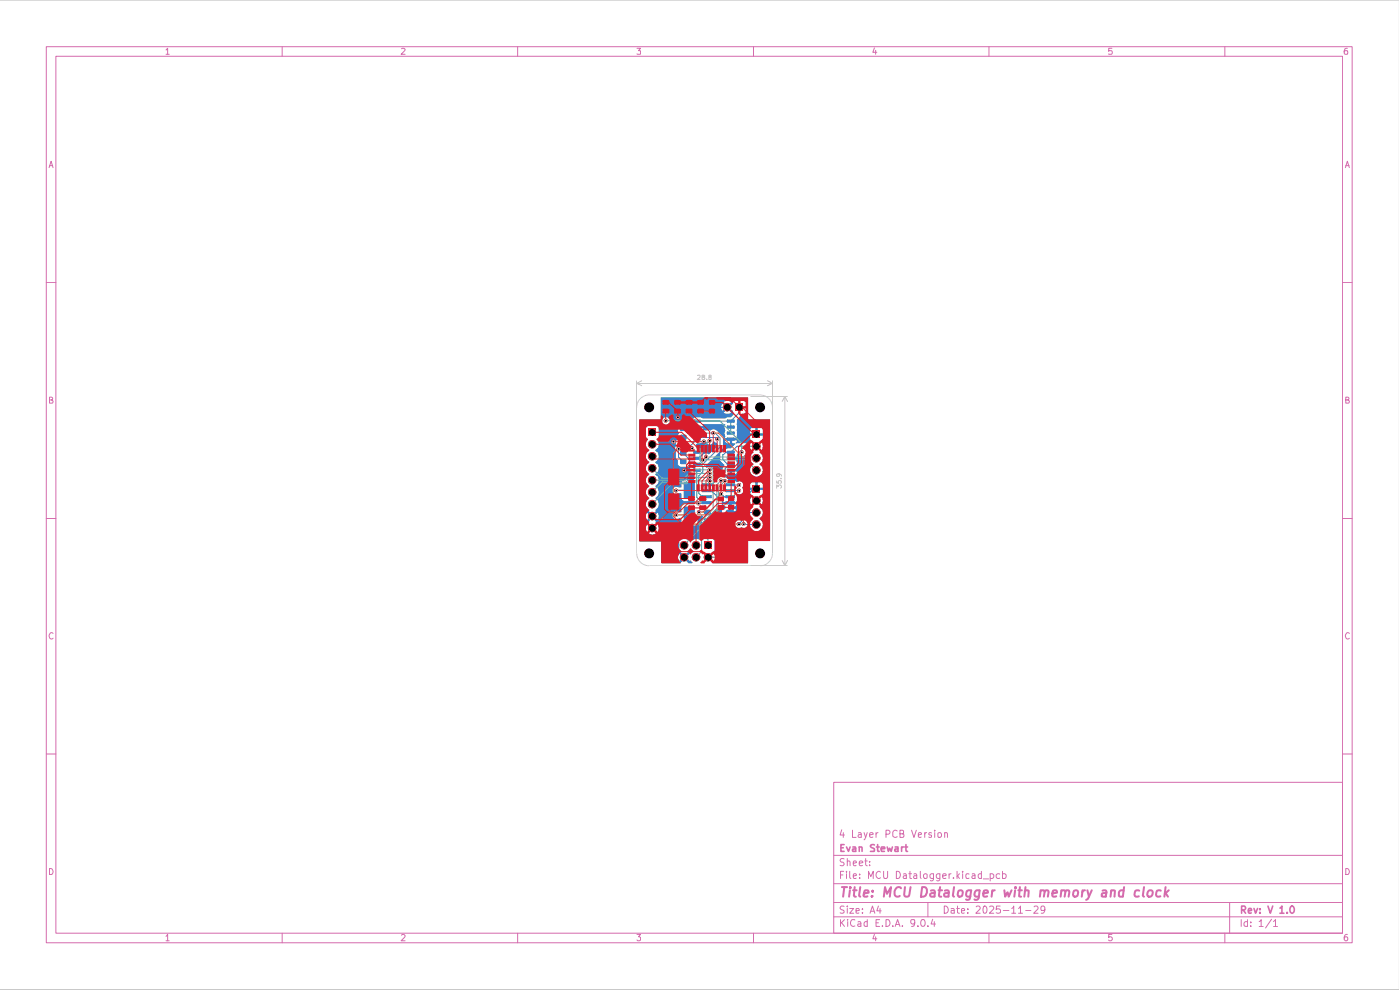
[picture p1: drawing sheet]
<svg xmlns="http://www.w3.org/2000/svg" width="297mm" height="210mm" viewBox="0 0 297 210" stroke-linecap="round" stroke-linejoin="round" font-family="sans-serif">
<g fill="none" stroke="#d56bad" stroke-width=".21">
<path d="M9.8 9.9h277.1v190.1h-277.1zM11.9 11.9h272.9v186.1h-272.9zM35.2 10.6l.4-.4v1.3M35.2 11.5h.7M59.9 9.9v2M85.2 10.3l.5-.1 .2 .4-.8 .9h.8M109.8 9.9v2M135.1 10.2h.8l-.4 .6h.4v.6h-.8M159.9 9.9v2M185.5 10.2l-.3 .9h.8M185.8 10.7v.8M209.8 9.9v2"/>
<path d="M235.9 10.2h-.7v.6h.6l.2 .2-.2 .5-.6-.1M259.8 9.9v2M285.8 10.2l-.5 .1-.1 .5v.6l.6 .1v-.7h-.5l-.1 .2M10.4 35.6l.4-1.4 .5 1.4M10.5 35.1h.7M285.4 35.6l.4-1.4 .5 1.4M285.5 35.1h.7M9.8 59.9h2.1M284.8 59.9h2.1M10.5 84.8h.6v-.5l-.6-.1v1.3h.6l.2-.4-.4-.3M285.5 84.8h.6v-.5l-.6-.1v1.3h.6l.2-.4-.4-.3M9.8 110h2.1"/>
<path d="M284.8 110h2.1M11.3 134.4a.57 .57 0 0 0-.8 0 .57 .57 0 0 0 0 .8l.3 .4 .5-.2M286.3 134.4a.57 .57 0 0 0-.8 0 .57 .57 0 0 0 0 .8l.3 .4 .5-.2M9.8 159.9h2.1M284.8 159.9h2.1M176.9 165.9h107.9v32.1h-107.9zM178.6 176l-.4 1.1h1M178.9 176.6v1M180.8 176.1v1.5h.8M182.1 176.7h.5l.1 .9M182.7 177h-.5l-.2 .3 .2 .3 .5-.1M183.3 176.6l.3 1"/>
<path d="M184 176.6l-.5 1.5h-.2M184.5 177.1l.8-.1-.1-.3-.5-.1-.2 .3v.6l.2 .1 .5-.1M185.8 176.6v1M186.3 176.6l-.5 .4M188 177l.6-.1 .2-.3-.1-.3-.2-.2h-.5v1.5M190.3 176.3l-.1-.1a.55 .55 0 0 0-.8 .3l.1 1 .3 .1 .5-.1M190.9 176.9l.7-.1 .1-.5-.3-.2h-.5v1.5h.6l.3-.2v-.3l-.4-.2M193.4 176.1l.5 1.5 .5-1.5M194.8 177.1l.7-.1-.2-.4-.4 .1-.1 .8 .2 .1 .4-.1M196.2 176.6v1M196.6 176.6l-.3 .1-.1 .3M197.6 176.7l-.4-.1-.2 .3 .2 .2 .4 .1v.3h-.6"/>
<path d="M198.3 176.1v.2M198.3 176.6v1M199 176.8l.2-.2 .4 .2 .1 .6-.2 .2-.5-.1zM200.4 176.8l.2-.2 .3 .1 .1 .9M200.4 176.6v1M10.5 184.2a.71 .71 0 0 1 .7 .5 .71 .71 0 0 1-.2 .8h-.5zM35.2 198.6l.4-.4v1.4M35.2 199.6h.7M59.9 198v2M85.2 198.4l.1-.2h.4l.2 .4-.8 1h.8M109.8 198v2M135.1 198.2h.8l-.4 .5 .4 .2v.5l-.3 .2h-.3l-.2-.2"/>
<path d="M159.9 198v2M176.9 194.5h107.9M176.9 191.4h107.9M176.9 187.5h107.9M176.9 181.4h107.9M178.3 195.1v1.4M178.3 185.6h.5M178.5 195.7l.7 .8M179 184.8h-.7v1.6M179.1 192.3l-.6-.1-.3 .3 .3 .5 .5 .1v.5h-.8M179.1 182.2l-.6-.1-.3 .4 .3 .4h.3l.2 .1 .1 .4-.3 .2h-.6M179.2 195.1l-.9 .8"/>
<path d="M179.6 184.8v.2M179.6 185.3v1.1M179.7 192.2v.2M179.7 182.8l.2-.2 .4 .1v.9M179.7 182.1v1.5M179.7 192.7v1M179.8 195.1v.1M179.8 195.5v1M180.3 192.7h.8l-.8 1h.8M180.3 184.8v1.3l.2 .3M181 185.8l.7-.1-.2-.4-.4 .1-.1 .7 .2 .3 .4-.1M181 183.1l.7-.1-.2-.4-.4 .1-.1 .7 .2 .2h.4"/>
<path d="M181.4 195.2l-.6-.1a.74 .74 0 0 0-.4 .9 .74 .74 0 0 0 1 .4M181.6 193.2l.7-.1-.2-.4-.5 .1v.8h.6M182 195.6h.5l.1 .9M182.3 183.1l.7-.1v-.3l-.5-.1-.2 .3 .1 .7h.6M182.4 186.2v.2M182.4 185.4v.2M182.6 195.9l-.6 .1-.1 .2 .2 .3 .5-.1M183 193.6v.1M183 192.8v.2M183.5 182.6h.5M183.6 182.1v1.3l.4 .2M184 195.6l-.4-.1-.3 .3 .1 .6h.6"/>
<path d="M184 195.1v1.4M184.2 186.4v-1.6l.5 1.1 .6-1.1v1.6M184.5 183.5v.1M184.5 182.7v.2M184.6 193.7l.5-1.5 .5 1.5M184.7 193.3h.7M185.5 198.2l-.3 .9h.8M185.8 198.7v.9M185.8 195.7h.6M186.4 192.2l-.4 1h.9M186.6 195.1h-.8v1.4h.8M186.7 192.7v1"/>
<path d="M186.8 185l-.1-.1a.7 .7 0 0 0-.9 .7 .7 .7 0 0 0 .9 .7l.1-.1M187.2 196.4v.1M187.5 184.8v1.2l.2 .4h.3l.3-.4v-1.2M188 195.1h.5a.78 .78 0 0 1 .3 .9 .78 .78 0 0 1-.8 .5zM189.4 196.4v.1M189.9 196.5l.5-1.4 .5 1.4M190.1 196.1h.7M190.2 184.8a.77 .77 0 0 1 .8 .8 .77 .77 0 0 1-.8 .8zM191.4 196.4v.1M191.7 185.4h.5l.1 1M192.3 185.7l-.5 .1-.2 .2 .2 .4 .5-.1M192.8 185.3h.6"/>
<path d="M193 184.8v1.5l.4 .1M193.9 185.4h.5l.1 1M194.1 195.7l-.3 .3-.4-.1-.2-.2 .2-.6h.6a1.12 1.12 0 0 1-.4 1.4h-.2M194.5 185.7l-.5 .1-.2 .2 .2 .4 .5-.1M194.7 196.4v.1M195.2 184.8v1.3l.2 .3M195.5 195.2l.5-.1a.84 .84 0 0 1-.3 1.4l-.2-.1-.2-.4zM195.9 185.6a.45 .45 0 0 1 .8-.1v.7l-.3 .2-.4-.2zM196.8 196.4v.1M196.8 191.4v3.1M197.9 195l-.4 1h1M198 185.3v1.2l-.3 .4-.3-.1"/>
<path d="M198 185.4a.52 .52 0 0 0-.7 .2l.1 .7h.6M198.2 195.5v1M199.4 185.3v1.2l-.3 .4-.4-.1M199.4 185.4a.52 .52 0 0 0-.8 .2l.2 .7h.6M200 185.8l.7-.1v-.3l-.5-.1-.2 .3 .1 .7h.6M200.3 192.2a.77 .77 0 0 1 .9 .8 .77 .77 0 0 1-.9 .7zM201.3 185.3v1.1M201.8 192.8h.6v.9M201.8 185.3l-.5 .3M202.3 186.2v.2M202.4 193.1l-.6 .1v.4h.6M202.9 192.7h.6"/>
<path d="M203 184.8v1.6M203.1 192.2v1.3l.4 .2M203.1 185.8l.4 .6M203.5 185.3l-.5 .6M204 193.2l.6-.1-.1-.4-.5 .1v.7l.1 .2 .5-.1M204.2 184.8v.2M204.2 185.3v1.1M205.3 193.6v.1M205.3 192.8v.2M205.6 185.4l-.5-.1-.2 .3 .1 .7h.6M206.2 185.4h.6v1M206.8 185.7l-.5 .1-.1 .2 .1 .4 .5-.1"/>
<path d="M207.1 192.4l.2-.2h.4a.45 .45 0 0 1 .2 .7l-.9 .8h.9M208.2 185.4l-.4-.1-.3 .3 .1 .6 .2 .2 .4-.1M208.2 184.8v1.6M208.6 192.4l.3-.2a.88 .88 0 0 1 .1 1.5l-.4-.1zM208.6 186.4h1.1M209.8 198v2M210 192.4l.1-.2h.4l.2 .2 .1 .3-.9 1h.9M210.1 185.4a.52 .52 0 0 1 .7 .2l-.1 .7h-.6M210.1 185.3v1.6M212.1 185.4a.52 .52 0 0 0-.8 .2l.2 .7h.6M212.2 192.2h-.8l-.1 .8 .3-.2 .5 .1 .2 .2-.1 .5h-.9M212.7 185.4l.5-.1 .2 .3v.4l-.2 .4-.5-.1"/>
<path d="M212.7 184.8v1.6M212.9 193.1h1.1M214.6 192.7l.5-.5v1.5M214.6 193.7h.9M216.1 192.7l.4-.5v1.5M216.1 193.7h.8M217.6 193.1h1.1M219.4 192.4l.1-.2h.5a.45 .45 0 0 1 .1 .7l-.8 .8h.9M221.7 192.9l-.2 .2h-.6l-.1-.2 .1-.6 .5-.1 .2 .2a1.05 1.05 0 0 1-.4 1.3h-.3M235.9 198.2h-.7v.7l.2-.2h.3l.3 .3v.3l-.3 .3h-.3l-.2-.2M259.8 198v2M260.9 191.4v6.6"/>
<path d="M263.3 195.1v1.4M264.7 195.6l-.5-.1-.3 .3 .1 .6h.7M264.7 195.1v1.4M265.3 196.4v.1M265.3 195.6v.1M267.1 195.5l.4-.4v1.4M267.1 196.5h.9M269.7 195l-1.2 1.8M270.2 195.5l.4-.4v1.4M270.2 196.5h.8M285.5 184.2a.71 .71 0 0 1 .7 .5 .71 .71 0 0 1-.2 .8h-.5zM285.8 198.2l-.5 .2a.92 .92 0 0 0 .1 1.2l.4-.1 .1-.5-.2-.3h-.3l-.2 .3"/>
</g>
<g fill="none" stroke="#d56bad" stroke-width=".34">
<path d="M178.4 179.8h.5M179.1 179.2h-.7v1.4h.7M179.6 179.7l.4 .9 .3-.9M180.9 179.7h.5l.1 .1v.8h-.6v-.5l.6-.1M182.3 179.7h.5l.1 .9M182.3 179.7v.9M185.5 179.2h-.5l-.3 .2 .1 .3 .7 .4v.4l-.8 .1M185.9 179.7h.6M186.2 179.2v1.2l.1 .2h.2M188.2 179.7l.3 .9 .2-.7 .4 .7 .2-.9M189.9 179.7h.6v.9h-.6v-.5l.6-.1M191.3 179.7v.9"/>
<path d="M191.7 179.7h-.3l-.1 .2M191.9 179.7h.6M192.2 179.2v1.2l.1 .2h.2M186.9 180.1l.8-.1-.1-.3h-.6l-.1 .1 .1 .8h.6M263.4 193h.6a.47 .47 0 0 0 .3-.4 .47 .47 0 0 0-.3-.4h-.6v1.5M263.7 193l.5 .7M264.8 193.2l.7-.1-.2-.4-.4 .1-.1 .7 .2 .2 .4-.1M266 192.7l.4 1 .4-1M267.3 193.5v.2M267.3 192.8v.2M269 192.2l.5 1.5 .5-1.5M271.5 192.6h.2l.2-.4v1.5"/>
<path d="M271.5 193.7h.9M273 193.5v.2M273.8 192.4l.3-.2a.82 .82 0 0 1 .5 .8 .82 .82 0 0 1-.5 .7 .93 .93 0 0 1-.3-1.3z"/>
</g>
<g fill="none" stroke="#d56bad" stroke-width=".42">
<path d="M178.6 188.2h1.1M179.1 188.2l-.2 2M180.3 188.8l-.2 1.4M180.4 188.2v.2M181 188.8h.7M181.3 188.2l-.2 1.7 .5 .3M182.5 188.2l-.3 1.7 .3 .3M183.3 189.5l1-.1-.1-.5h-.8l-.2 1 .2 .3 .6-.1M185 190l.1 .1h-.2l.1-.1v.2M185.1 188.9v.3M187.5 190.2l.2-2 .5 1.4 .8-1.4-.2 2M191.1 188.4a.63 .63 0 0 0-1.1 .1 1.18 1.18 0 0 0 0 1.6l.5 .1 .4-.2"/>
<path d="M192 188.2l-.1 1.8a.6 .6 0 0 0 1-.2l.3-1.6M195.6 188.2h.5a1.13 1.13 0 0 1 .6 1.1 1.13 1.13 0 0 1-.8 .9h-.5zM197.5 188.9h.7v1.3M198.3 189.4h-.6l-.4 .3 .1 .4 .2 .1 .6-.1M199.1 188.8h.8M199.4 188.2l-.2 1.7 .2 .3h.3M200.4 188.9h.8v1.3M201.3 189.4h-.7l-.3 .3v.2l.2 .3 .7-.1M202.4 188.2l-.3 1.7 .3 .3M203.3 189l.4-.2a.46 .46 0 0 1 .6 .5l-.2 .7-.3 .2a.46 .46 0 0 1-.6-.4zM206 188.8l-.2 1.7a.51 .51 0 0 1-.3 .4 .51 .51 0 0 1-.6-.1M206 188.9a.67 .67 0 0 0-1 .4v.7a.64 .64 0 0 0 .9 .1"/>
<path d="M207.8 188.8l-.2 1.7a.62 .62 0 0 1-.9 .3M207.8 188.9h-.7a.88 .88 0 0 0-.2 1.2h.7M208.6 189.5l1-.1-.1-.5h-.8l-.1 1 .2 .3 .6-.1M210.5 188.8l-.1 1.4M211 188.8l-.5 .2-.1 .3M213.1 188.8l.1 1.4 .5-.9 .3 .9 .6-1.4M215.3 188.8l-.1 1.4M215.4 188.2v.2M216 188.8h.8M216.4 188.2l-.2 1.9 .4 .1M217.4 189l.3-.2 .5 .1-.1 1.3M217.6 188.2l-.3 2"/>
<path d="M220.8 189l.2-.2 .5 .1-.1 1.3M220.8 188.8l-.2 1.4M221.6 189.2a.43 .43 0 0 1 .4-.4 .43 .43 0 0 1 .5 .4l-.2 1M223.2 189.5l1-.1v-.5h-.8l-.2 1 .3 .3 .6-.1M225.2 189l.2-.2 .5 .1-.1 1.3M225.2 188.8l-.2 1.4M226 189.2l.3-.4 .5 .1-.1 1.3M227.8 189l.3-.2a.46 .46 0 0 1 .6 .5l-.1 .7-.4 .2a.46 .46 0 0 1-.6-.4zM229.7 188.8l-.2 1.4M230.2 188.8l-.4 .1-.2 .4M230.7 188.8l.3 1.4M231.6 188.8l-.8 1.9-.4 .2"/>
<path d="M233.9 188.9h.8l-.1 1.3M234.7 189.4h-.6l-.4 .3v.4h1M235.7 189l.3-.2 .5 .1-.1 1.3M235.8 188.8l-.2 1.4M238.4 188.9l-.6-.1-.4 .5v.8h.8M238.5 188.2l-.3 2M241.7 188.9l-.5-.1-.4 .2-.1 1a.64 .64 0 0 0 .9 .1M242.7 188.2l-.3 1.7 .3 .3M243.6 189l.3-.2 .6 .2a.89 .89 0 0 1-.4 1.2l-.6-.2v-.7zM246.3 188.9l-.6-.1-.3 .2-.1 1a.64 .64 0 0 0 .9 .1M247.3 188.2l-.3 2M247.3 189.4l.5 .8"/>
<path d="M247.9 188.8l-.8 .8"/>
</g>
<path d="M-.1 0h296.8" fill="none" stroke="#848484" stroke-width=".21"/>
<g fill="#3b80ca">
<path d="M140.2 84.3h18.4l.1 4.6 4.7 .1v25.8h-4.7l-.1 4.7-7.5-.1 .4-.6 1.2-.1 .8-.8v-5.1l1.2-1.3 1.3-.1 .5 .6h.5l.3-.2 .2 .2h1.8a1.37 1.37 0 0 0 1.9 .5 1.37 1.37 0 0 0 .5-1.9l-.6-.6 .6-.6 .1-.7-.1-.6-.6-.6 .7-.8a1.43 1.43 0 0 0-.5-1.6l.5-.5v-.7h-.9v-.5h.9v-.8l-.4-.3h-.7v1h-.5v-1l-.8 .1-.3 .3v.7h1v.5h-1v.7l.5 .5-.5 .8 .1 .7-3.1 3.2-.4-.1 .4-.8h-1.1l-.1-.2-.3-.1v-.9h.6v.7h.9a.63 .63 0 0 0-.4-.7v-.2l.5-.1 .2-.4h-1.2v.7h-.6l.1-.7h-1.2l.2 .4 .4 .2v.1l-.5 .4-.5-.4v-1.8l.4 .1v.5h2.9v-1.6l.2-.1a.81 .81 0 0 0 1-.3 .81 .81 0 0 0-.2-1.1l.2-.1a.89 .89 0 0 0-.8-1.2l-.4 .1-.4-.1h-1.4a1.04 1.04 0 0 0-1-.9v-.2l.5-.4h1.7l.5-.2v-.4h-1v.6h-.5v-.7l.3-.1 .1-.3h1.1v-2h-1.1l-.1-.4 1.2-.1v-.8h.3a.84 .84 0 0 0 1.2 .5 .83 .83 0 0 0 .1-1.3l1.4-.1 .5 .5v.3a1.27 1.27 0 0 0-.7 1.1 1.27 1.27 0 0 0 .7 1.1v.3l-.2 .1a1.36 1.36 0 0 0 0 2 1.36 1.36 0 0 0 2-.2 1.36 1.36 0 0 0-.5-2l.1-.2a1.37 1.37 0 0 0 0-2.3v-.2a1.46 1.46 0 0 0 .1-2.3l.5-.4v-.7h-.9v-.5h.9v-.8l-.2-.3h-.9v.9h-.5v-.9l-.9 .1-.2 .2v.8h1v.5h-1v.7l.5 .5-.3 .4-3.1 .1-.1-.2 .2-.5h-1v.6h.7v.2l-.9 .9h-.8l-1.5 1.1v1.5l.9 .9v.2l-.3 .3-.1 .7-1.7 1.7h-.2l-.1-.5v-1.6l-.5-.5h-.5l-.5 .3-.1-.4 3.7-3.7v-1.7h.4l.1 .4 .4 .2h.5v-.6h-1.4v-.7l-1.5-1.4a.7 .7 0 0 0-1.1 0h-1.6v-.4h-2.6l.1 .3-.4 .1-.1-.8-.3-.4-.3-.1h-1.2l-.6 .4v1.2l.3 .2a1.61 1.61 0 0 0-.4 1.4l-.3 .4-.2 1.8 .2 .3v1.5l.4 .5v.9l.6 .4 1.6-.1 .6 .6 .1 .9 .6 .2-.1 1.2h-2l-.4 .2-.2 .4v1l-.7-.1a.91 .91 0 0 0-1.2 .5v.6l.5 .5h.5l.4-.3 .5 .1v1l.2 .4 .4 .2 2.2 .1-.1 .6h-2.1l-.4 .1-.2 .5v1l-.6 .1-.3-.2h-.5l-.5 .5 .1 .7a.7 .7 0 0 0 1.2 .2h.6v1l.4 .6h2.5l.5-.6v-1.5l.4 .1 .5-.2 .2 .2-.2 .6v.9l.2 .4 .4 .1h1.2l.6-.4 .5 .4h1.1l-.6 1v5l-.2 .1h-.6l-.3-.4v-.1l.4-.3-.1-2.3-.2-.2h-2l-.6 .5a1.26 1.26 0 0 0-2.1 .2l-.3-.1a1.39 1.39 0 0 0-2.1-.2 1.39 1.39 0 0 0 .3 2.2l.1 .2h-.2l.7 .6-.4 .4-.6-.6-.3 .8 .3 .7 .6-.7 .4 .4-.7 .6v.2h-4l-.1-.1v-4.5h-4.7v-24.1h1.4v1.9l.5 .6a1.24 1.24 0 0 0 .2 2.1v.2l-.2 .2a1.24 1.24 0 0 0 .2 2.1v.3l-.2 .1a1.24 1.24 0 0 0 .2 2.2v.2l-.2 .2a1.24 1.24 0 0 0 .2 2.1v.3l-.2 .1a1.28 1.28 0 0 0-.4 1.5l.4 .6h.2v.3l-.2 .2a1.24 1.24 0 0 0 .2 2.1l-.1 .3 .6 .6-.3 .3-.7-.5a1.34 1.34 0 0 0 .1 1.5l.6-.7 .1 .3h.2l-.6 .7 .1 .3-.2 .1a1.37 1.37 0 0 0-.3 1.8 1.37 1.37 0 0 0 1.7 .5 1.4 1.4 0 0 0 .8-1.2 1.4 1.4 0 0 0-.7-1.3l.1-.2-.6-.6 .2-.1 .2-.3 .6 .7a1.26 1.26 0 0 0 0-1.5l-.6 .5-.4-.3 .6-.6-.1-.2 .1-.1 .5-.4a1.56 1.56 0 0 0-.6-2l.6-.6a1.56 1.56 0 0 0-.6-1.9l.6-.6a1.56 1.56 0 0 0-.6-2l.6-.6a1.56 1.56 0 0 0-.6-1.9 1.44 1.44 0 0 0 0-2.6 1.5 1.5 0 0 0 .2-2.3l.5-.5v-2.1l-.4-.2h-1.8l-.5 .4h-1.4v-1.6h4.9l.1 .5 .4 .3h.5l.5-.3v-.5h4.6v.6l.2 .2-.2 .4h2.6l-.1-.4h4.7v2.9h2.5v-4l1.1-1.1h.5l.3-.3v-2.2l-.3-.3h-2l-1.1 1.2-.3-.3 .6-.7-.5-.2h-.5l-.6 .3 .7 .6-.3 .3-.7-.5a1.14 1.14 0 0 0 0 1.5l.7-.6 .3 .3-.7 .6 .6 .3h.5l.5-.2-.6-.7 .3-.3 .7 .6 .2 .6-.6 .7h-.8l-.3 .3h-5l-.4-.3h-1.5l-.4 .3-.1 .4h-4.6v-.3a.86 .86 0 0 0-1.5 .1v.2h-4.9l.1-.3h4.5z"/>
<path d="M145.7 118.3l.6 .7 .1-.2 .2 .1 .3 .5-.8 .1-.8-.8z"/>
<path d="M145.8 116.9l.6-.6 .7 .6v.2l-.4 .2-.1 .3-.3-.1-.6 .6-.4-.4 .6-.6z"/>
<path d="M148 94h.6l.7-.6h.3l.7 .9h.5l.5-.6 .8 .2 .1 .7-1.8 1.8a.91 .91 0 0 0-1.2-.1v-.6l-.2-.4-.4-.2h-.9l-.2-.7z"/>
</g>
<path d="M142.7 93.5h.4v.4h-.4zM143.6 88.3h.4v.4h-.4zM145 99.6h.4v.4h-.4zM149.1 93.5h.4v.4h-.4zM149.3 93.7v2.4l-1.1 1.1h-.3M154.3 86.4h-5l-2.6 2.6v.8l.9 .8h.3M155.1 99.8h1.2l1.5 1.5v3.6l-1.7 1.8h-1.2v2l5-5h.6M155.1 97.2h.8l.9 .9v1l-.7 .7M138.4 109.5l5.6 5.6v1.9l1.2 1.2" fill="none" stroke="#3b80ca" stroke-width=".25"/>
<g fill="none" stroke="#3b80ca" stroke-width=".21">
<path d="M141 89h.4v.5h-.4zM143.7 94.9h.4v.5h-.4zM144.9 90.9l1 1h5.8l1 1v1.9l-3.6 3.7h-1.3M144.9 92.8l-1 .9v3.2l1 1.1M146.6 94.9h.4v.4h-.4zM146.8 95.1l1 .8M147.8 89.3h7.2M148.7 98.5l.4 .5v1.1l-.8 .8v3.7l.7 .8h.9M149 97.3h.4v.5h-.4zM149.6 96.7h.4v.5h-.4zM150.3 99.4h.4v.5h-.4zM150.3 93.2h.4v.5h-.4z"/>
<path d="M151.1 91.6h.4v.5h-.4zM151.9 92.9h.4v.5h-.4zM152.1 93.1l-.3-.3h-3.6l-3.3 3.3 1.4 1.4v1l1.4 1.2h.1v5.8l1.2 1.2h.9l-1.7 .1M154.8 98.5l-1 .9v.5l-2.8 3h-1.1M155 89.3v2.6M156.8 86.4v1.1l-1.8 1.8M157.1 95.7h.4v.4h-.4zM160.4 94.7h-4l-1.4 1.2h-1l-.7 .5v1.1l1 1h.7M143.2 109h.4v.4h-.4zM143.2 103.8h.4v.5h-.4zM143.4 109.2h2.8M146.2 104l-2.8 .1"/>
<path d="M148 106.5h.4v.5h-.4zM148 108.4h.5v.4h-.5zM148.3 108.6h.1M148.3 108.6h1.7M149.9 104.1h1.1l1.4 1.5v3M150.3 100.2h.4v.4h-.4zM150.3 101h.4v.5h-.4zM150.3 101.8h.4v.4h-.4zM152.7 101.7h.4v.5h-.4zM152.8 104.5h.4v.5h-.4zM153 104.7l.7 .7h1.2M153.6 101.8h.4v.4h-.4z"/>
<path d="M154.9 110.5h.1M154.9 110.5l-2.1 2v5.1l-.5 .6h-2.1M154.9 102.9h.1M154.9 102.9h1.9M156.5 110.9h.4v.5h-.4zM156.6 103.8h.4v.5h-.4zM156.6 102.6h.4v.5h-.4zM156.8 104.1h-1.9M157.5 110.9h.4v.5h-.4zM157.7 111.2l2.7 .1M160.4 106.2l-4.3 4.3h-6.1M160.4 108.7h-1.2l-2.5 2.5"/>
</g>
<g fill="#3b80ca">
<path d="M149.4 114.8h1.6v1.7h-1.6z"/>
<path d="M152 110.2h.9v.5h-.9z"/>
<circle cx="150.2" cy="118.2" r=".89"/>
<circle cx="160.4" cy="111.3" r=".89"/>
</g>
<path d="M152 110.2h.9v.5h-.9z" fill="none" stroke="#3b80ca" stroke-width=".51"/>
<path d="M154.3 110.2h1.1v.5h-1.1z" fill="#3b80ca"/>
<path d="M154.3 110.2h1.1v.5h-1.1z" fill="none" stroke="#3b80ca" stroke-width=".51"/>
<g fill="#3b80ca">
<path d="M154 102.6h1.8v.4h-1.8z"/>
<circle cx="145.1" cy="115.7" r=".89"/>
<circle cx="145.1" cy="118.2" r=".89"/>
<circle cx="138.3" cy="104.4" r=".89"/>
<circle cx="138.3" cy="106.9" r=".89"/>
<circle cx="138.3" cy="109.5" r=".89"/>
<circle cx="138.3" cy="112" r=".89"/>
<circle cx="160.4" cy="108.7" r=".89"/>
</g>
<path d="M154 102.6h1.8v.4h-1.8z" fill="none" stroke="#3b80ca" stroke-width=".21"/>
<path d="M154 103.9h1.8v.4h-1.8z" fill="#3b80ca"/>
<path d="M154 103.9h1.8v.4h-1.8z" fill="none" stroke="#3b80ca" stroke-width=".21"/>
<path d="M154 105.2h1.8v.4h-1.8z" fill="#3b80ca"/>
<path d="M154 105.2h1.8v.4h-1.8z" fill="none" stroke="#3b80ca" stroke-width=".21"/>
<path d="M154 106.4h1.8v.4h-1.8z" fill="#3b80ca"/>
<path d="M154 106.4h1.8v.4h-1.8z" fill="none" stroke="#3b80ca" stroke-width=".21"/>
<path d="M154.3 108.4h1.1v.5h-1.1z" fill="#3b80ca"/>
<path d="M154.3 108.4h1.1v.5h-1.1z" fill="none" stroke="#3b80ca" stroke-width=".51"/>
<g fill="#3b80ca">
<path d="M145.3 107.7h1.9v3h-1.9z"/>
<circle cx="147.7" cy="115.7" r=".89"/>
<circle cx="147.7" cy="118.2" r=".89"/>
</g>
<path d="M145.3 107.7h1.9v3h-1.9z" fill="none" stroke="#3b80ca" stroke-width=".51"/>
<path d="M152 108.4h.9v.5h-.9z" fill="#3b80ca"/>
<path d="M152 108.4h.9v.5h-.9z" fill="none" stroke="#3b80ca" stroke-width=".51"/>
<path d="M149.6 110.2h.9v.5h-.9z" fill="#3b80ca"/>
<path d="M149.6 110.2h.9v.5h-.9z" fill="none" stroke="#3b80ca" stroke-width=".51"/>
<path d="M149.6 108.4h.9v.5h-.9z" fill="#3b80ca"/>
<path d="M149.6 108.4h.9v.5h-.9z" fill="none" stroke="#3b80ca" stroke-width=".51"/>
<path d="M149 106.4h1.9v.4h-1.9z" fill="#3b80ca"/>
<path d="M149 106.4h1.9v.4h-1.9z" fill="none" stroke="#3b80ca" stroke-width=".21"/>
<path d="M149 105.2h1.9v.4h-1.9z" fill="#3b80ca"/>
<path d="M149 105.2h1.9v.4h-1.9z" fill="none" stroke="#3b80ca" stroke-width=".21"/>
<path d="M149 103.9h1.9v.4h-1.9z" fill="#3b80ca"/>
<path d="M149 103.9h1.9v.4h-1.9z" fill="none" stroke="#3b80ca" stroke-width=".21"/>
<path d="M149 102.6h1.9v.4h-1.9z" fill="#3b80ca"/>
<path d="M149 102.6h1.9v.4h-1.9z" fill="none" stroke="#3b80ca" stroke-width=".21"/>
<path d="M145.3 102.5h1.9v3h-1.9z" fill="#3b80ca"/>
<path d="M145.3 102.5h1.9v3h-1.9z" fill="none" stroke="#3b80ca" stroke-width=".51"/>
<g fill="#3b80ca">
<path d="M159.6 102.8h1.7v1.7h-1.7z"/>
<path d="M159.6 91.3h1.7v1.7h-1.7z"/>
<path d="M154.3 93h1.4v.3h-1.4z"/>
<circle cx="138.3" cy="94.2" r=".89"/>
<circle cx="138.3" cy="96.8" r=".89"/>
<circle cx="138.3" cy="99.3" r=".89"/>
<circle cx="138.3" cy="101.9" r=".89"/>
<circle cx="160.4" cy="97.2" r=".89"/>
<circle cx="160.4" cy="99.7" r=".89"/>
<circle cx="160.4" cy="106.2" r=".89"/>
<circle cx="160.4" cy="94.7" r=".89"/>
</g>
<path d="M154.3 93h1.4v.3h-1.4z" fill="none" stroke="#3b80ca" stroke-width=".34"/>
<path d="M154.3 95.8h1.4v.3h-1.4z" fill="#3b80ca"/>
<path d="M154.3 95.8h1.4v.3h-1.4z" fill="none" stroke="#3b80ca" stroke-width=".34"/>
<path d="M154.3 97h1.4v.4h-1.4z" fill="#3b80ca"/>
<path d="M154.3 97h1.4v.4h-1.4z" fill="none" stroke="#3b80ca" stroke-width=".34"/>
<path d="M154.3 98.3h1.4v.3h-1.4z" fill="#3b80ca"/>
<path d="M154.3 98.3h1.4v.3h-1.4z" fill="none" stroke="#3b80ca" stroke-width=".34"/>
<path d="M154.3 99.6h1.4v.3h-1.4z" fill="#3b80ca"/>
<path d="M154.3 99.6h1.4v.3h-1.4z" fill="none" stroke="#3b80ca" stroke-width=".34"/>
<g fill="#3b80ca">
<path d="M156 85.5h1.6v1.7h-1.6z"/>
<path d="M154.3 89.2h1.4v.3h-1.4z"/>
<circle cx="154.3" cy="86.4" r=".89"/>
</g>
<path d="M154.3 89.2h1.4v.3h-1.4z" fill="none" stroke="#3b80ca" stroke-width=".34"/>
<path d="M154.3 90.4h1.4v.4h-1.4z" fill="#3b80ca"/>
<path d="M154.3 90.4h1.4v.4h-1.4z" fill="none" stroke="#3b80ca" stroke-width=".34"/>
<path d="M154.3 91.7h1.4v.3h-1.4z" fill="#3b80ca"/>
<path d="M154.3 91.7h1.4v.3h-1.4z" fill="none" stroke="#3b80ca" stroke-width=".34"/>
<g fill="#3b80ca">
<path d="M137.5 90.8h1.7v1.7h-1.7z"/>
<path d="M144.5 92.5h.9v.5h-.9z"/>
</g>
<path d="M144.5 92.5h.9v.5h-.9z" fill="none" stroke="#3b80ca" stroke-width=".51"/>
<path d="M144.5 90.7h.9v.5h-.9z" fill="#3b80ca"/>
<path d="M144.5 90.7h.9v.5h-.9z" fill="none" stroke="#3b80ca" stroke-width=".51"/>
<path d="M147.2 93h1.3v.3h-1.3z" fill="#3b80ca"/>
<path d="M147.2 93h1.3v.3h-1.3z" fill="none" stroke="#3b80ca" stroke-width=".34"/>
<path d="M147.2 91.7h1.3v.3h-1.3z" fill="#3b80ca"/>
<path d="M147.2 91.7h1.3v.3h-1.3z" fill="none" stroke="#3b80ca" stroke-width=".34"/>
<path d="M147.2 90.4h1.3v.4h-1.3z" fill="#3b80ca"/>
<path d="M147.2 90.4h1.3v.4h-1.3z" fill="none" stroke="#3b80ca" stroke-width=".34"/>
<path d="M147.2 89.2h1.3v.3h-1.3z" fill="#3b80ca"/>
<path d="M147.2 89.2h1.3v.3h-1.3z" fill="none" stroke="#3b80ca" stroke-width=".34"/>
<path d="M144.5 97.7h.9v.5h-.9z" fill="#3b80ca"/>
<path d="M144.5 97.7h.9v.5h-.9z" fill="none" stroke="#3b80ca" stroke-width=".51"/>
<path d="M144.5 95.8h.9v.6h-.9z" fill="#3b80ca"/>
<path d="M144.5 95.8h.9v.6h-.9z" fill="none" stroke="#3b80ca" stroke-width=".51"/>
<path d="M147.2 99.6h1.3v.3h-1.3z" fill="#3b80ca"/>
<path d="M147.2 99.6h1.3v.3h-1.3z" fill="none" stroke="#3b80ca" stroke-width=".34"/>
<path d="M147.2 98.3h1.3v.3h-1.3z" fill="#3b80ca"/>
<path d="M147.2 98.3h1.3v.3h-1.3z" fill="none" stroke="#3b80ca" stroke-width=".34"/>
<path d="M147.2 97h1.3v.4h-1.3z" fill="#3b80ca"/>
<path d="M147.2 97h1.3v.4h-1.3z" fill="none" stroke="#3b80ca" stroke-width=".34"/>
<path d="M147.2 95.8h1.3v.3h-1.3z" fill="#3b80ca"/>
<path d="M147.2 95.8h1.3v.3h-1.3z" fill="none" stroke="#3b80ca" stroke-width=".34"/>
<path d="M142.7 93.5h.4v.4h-.4zM142.9 93.7h.1M142.9 93.7h6.4M143.6 88.3h.4v.4h-.4zM145 99.6h.4v.4h-.4zM149.1 93.5h.4v.4h-.4z" fill="none" stroke="#da7800" stroke-width=".25"/>
<g fill="none" stroke="#da7800" stroke-width=".21">
<path d="M141 89h.4v.5h-.4zM143.7 94.9h.4v.5h-.4zM146.6 94.9h.4v.4h-.4zM146.8 95.1h-2.9l-1.1 1.1v11.3l-4.5 4.5M149 97.3h.4v.5h-.4zM149.6 96.7h.4v.5h-.4zM150.3 99.4h.4v.5h-.4zM150.3 93.2h.4v.5h-.4zM151.1 91.6h.4v.5h-.4zM151.3 91.9h1.1l5.3 5.3v14M151.9 92.9h.4v.5h-.4zM157.1 95.7h.4v.4h-.4z"/>
<path d="M143.2 109h.4v.4h-.4zM143.2 103.8h.4v.5h-.4zM148 106.5h.4v.5h-.4zM148 108.4h.5v.4h-.5zM148.2 106.8h-3.1l-2.3 2.2v.5l1.7 1.7h12.2M150.3 100.2h.4v.4h-.4zM150.3 101h.4v.5h-.4zM150.3 101.8h.4v.4h-.4zM152.7 101.7h.4v.5h-.4zM152.8 104.5h.4v.5h-.4zM153 104.7l-3.8 3.9h-.9M153.6 101.8h.4v.4h-.4z"/>
<path d="M156.5 110.9h.4v.5h-.4zM156.6 103.8h.4v.5h-.4zM156.6 102.6h.4v.5h-.4zM156.8 104.1l-5.2 5.1h-8.2M156.8 102.9l-1.2 1.2h-12.2M157.5 110.9h.4v.5h-.4z"/>
</g>
<g fill="#da7800">
<path d="M149.4 114.8h1.6v1.7h-1.6z"/>
<path d="M137.5 90.8h1.7v1.7h-1.7z"/>
<path d="M159.6 102.8h1.7v1.7h-1.7z"/>
<path d="M159.6 91.3h1.7v1.7h-1.7z"/>
<path d="M156 85.5h1.6v1.7h-1.6z"/>
<circle cx="150.2" cy="118.2" r=".89"/>
<circle cx="147.7" cy="115.7" r=".89"/>
<circle cx="147.7" cy="118.2" r=".89"/>
<circle cx="160.4" cy="111.3" r=".89"/>
<circle cx="145.1" cy="115.7" r=".89"/>
<circle cx="145.1" cy="118.2" r=".89"/>
<circle cx="138.3" cy="104.4" r=".89"/>
<circle cx="138.3" cy="106.9" r=".89"/>
<circle cx="138.3" cy="109.5" r=".89"/>
<circle cx="138.3" cy="112" r=".89"/>
<circle cx="138.3" cy="94.2" r=".89"/>
<circle cx="138.3" cy="96.8" r=".89"/>
<circle cx="138.3" cy="99.3" r=".89"/>
<circle cx="138.3" cy="101.9" r=".89"/>
<circle cx="160.4" cy="97.2" r=".89"/>
<circle cx="160.4" cy="99.7" r=".89"/>
<circle cx="160.4" cy="106.2" r=".89"/>
<circle cx="160.4" cy="108.7" r=".89"/>
<circle cx="160.4" cy="94.7" r=".89"/>
<circle cx="154.3" cy="86.4" r=".89"/>
</g>
<g fill="none" stroke="#64c976" stroke-width=".21">
<path d="M138.3 99.3l2.2 2.1h4.6l1.8-1.7h3.6M141 89h.4v.5h-.4zM141.2 89.2h11.5l4.6 4.8v1.9M143.7 94.9h.4v.5h-.4zM146.6 94.9h.4v.4h-.4zM149 97.3h.4v.5h-.4zM149.2 97.5h9l2.2 2.2M149.6 96.7h.4v.5h-.4zM149.8 96.9h.1M149.8 96.9h10.4l.2 .3M150.3 99.4h.4v.5h-.4zM150.3 93.2h.4v.5h-.4z"/>
<path d="M150.5 93.5l-2 1.9v2.3l1.4 1.4h.9l.5 .5v8.3l-2.9 3v1.4l-3.3 3.4M151.1 91.6h.4v.5h-.4zM151.9 92.9h.4v.5h-.4zM157.1 95.7h.4v.4h-.4zM143.2 109h.4v.4h-.4zM143.2 103.8h.4v.5h-.4zM147.9 112.8h.1M148 106.5h.4v.5h-.4zM148 108.4h.5v.4h-.5zM148.4 111.3h.1M150.3 100.2h.4v.4h-.4zM150.3 101h.4v.5h-.4z"/>
<path d="M150.3 101.8h.4v.4h-.4zM150.5 102h.1M150.5 100.4h-3.8l-1.3 1.5h-7.1M150.5 101.3h-4l-1 1h-5l-2.2 2.1M150.5 102h-4.2l-.7 .6h-3l-4.3 4.3M152.7 101.7h.4v.5h-.4zM152.8 104.5h.4v.5h-.4zM152.9 101.9l-.8 1v5l-3.3 3.2v5.9l-1.1 1.2M153.6 101.8h.4v.4h-.4zM153.8 102l-1.4 1.4v4.6l-3 3.2v2.3l.8 1v1.2M156.5 110.9h.4v.5h-.4zM156.6 103.8h.4v.5h-.4z"/>
<path d="M156.6 102.6h.4v.5h-.4zM157.5 110.9h.4v.5h-.4zM160.1 111.3h.3"/>
</g>
<path d="M142.7 93.5h.4v.4h-.4zM143.6 88.3h.4v.4h-.4zM145 99.6h.4v.4h-.4zM149.1 93.5h.4v.4h-.4z" fill="none" stroke="#64c976" stroke-width=".25"/>
<g fill="#64c976">
<path d="M149.4 114.8h1.6v1.7h-1.6z"/>
<path d="M137.5 90.8h1.7v1.7h-1.7z"/>
<path d="M159.6 102.8h1.7v1.7h-1.7z"/>
<path d="M159.6 91.3h1.7v1.7h-1.7z"/>
<path d="M156 85.5h1.6v1.7h-1.6z"/>
<circle cx="150.2" cy="118.2" r=".89"/>
<circle cx="147.7" cy="115.7" r=".89"/>
<circle cx="147.7" cy="118.2" r=".89"/>
<circle cx="160.4" cy="111.3" r=".89"/>
<circle cx="145.1" cy="115.7" r=".89"/>
<circle cx="145.1" cy="118.2" r=".89"/>
<circle cx="138.3" cy="104.4" r=".89"/>
<circle cx="138.3" cy="106.9" r=".89"/>
<circle cx="138.3" cy="109.5" r=".89"/>
<circle cx="138.3" cy="112" r=".89"/>
<circle cx="138.3" cy="94.2" r=".89"/>
<circle cx="138.3" cy="96.8" r=".89"/>
<circle cx="138.3" cy="99.3" r=".89"/>
<circle cx="138.3" cy="101.9" r=".89"/>
<circle cx="160.4" cy="97.2" r=".89"/>
<circle cx="160.4" cy="99.7" r=".89"/>
<circle cx="160.4" cy="106.2" r=".89"/>
<circle cx="160.4" cy="108.7" r=".89"/>
<circle cx="160.4" cy="94.7" r=".89"/>
<circle cx="154.3" cy="86.4" r=".89"/>
</g>
<g fill="#d91c2b">
<path d="M135.6 89l4.6-.1v-.7l.1-.1 .4 .2-.2 1.2 .4 .5a.84 .84 0 0 0 1.2-.8l-.2-.4v-.5l.6-.5 .4 .4v.6a.92 .92 0 0 0 .9 .7 .92 .92 0 0 0 .9-.7v-.6l.3-.4 .6 .5h.8l3.6 3.6-.1 1a1.02 1.02 0 0 0-1.1 .1 1.02 1.02 0 0 0-.4 .9l-.5 .1-3-2.9h-5.1a.71 .71 0 0 0-.5-.7h-1.8l-.4 .2-.1 2.1 .5 .6a1.28 1.28 0 0 0-.4 1.5l.4 .5 .2 .1v.2a1.27 1.27 0 0 0-.7 1.2 1.27 1.27 0 0 0 .7 1.1v.3a1.27 1.27 0 0 0-.7 1.1 1.27 1.27 0 0 0 .7 1.2v.2a1.27 1.27 0 0 0-.7 1.2 1.27 1.27 0 0 0 .7 1.1v.3l-.2 .1a1.28 1.28 0 0 0-.4 1.5l.4 .6h.2v.3a1.27 1.27 0 0 0-.7 1.1 1.27 1.27 0 0 0 .7 1.2v.2a1.27 1.27 0 0 0-.7 1.2 1.27 1.27 0 0 0 .7 1.1l-.1 .4 .6 .5-.3 .4-.7-.6a1.34 1.34 0 0 0 .1 1.5l.6-.7 .3 .5-.6 .6a1.26 1.26 0 0 0 1.5 0l-.6-.6 .2-.1 .2-.4 .6 .7a1.26 1.26 0 0 0 0-1.5l-.6 .6-.4-.4 .7-.7h5.3l2.1-2h.9a.95 .95 0 0 0 1.1 .7v.2l-1.5 1.6v3.2l-.4 .3-.1 .2h-.3a1.36 1.36 0 0 0-2.1-.2 1.36 1.36 0 0 0 .3 2.1l.1 .2a1.38 1.38 0 0 0-.2 2.3h-4.1v-4.5h-4.7z"/>
<path d="M149 118.8l.1 .2 .7-.7 .4 .4-.7 .6v.2l-1-.1z"/>
<path d="M151.9 84.3h6.7l.1 4.6 4.7 .1v25.8h-4.7l-.1 4.7h-7.4l-.8-.8 .3-.4 .7 .7 .2-.4-.2-1.1-.7 .6-.3-.4 .7-.6 .5-.3v-2.2l-.3-.3h-2l-.4 .5-.5-.3v-2.9l.5-.5h7.1a.82 .82 0 0 0 .5 .9l.9-.1a.83 .83 0 0 0 .8-.1 .83 .83 0 0 0 .3-.8 .92 .92 0 0 0-1.3-.5 .76 .76 0 0 0-1.2 .6h-7.1l2.8-2.8 .5 .4h1.5l.3-.3 .6 .3h1.1l.4-.2 .2-.4v-.8l-.3-.7 .3-.4v-.7l-.2-.6-.4-.1v-1.8l.2-.1 .4 .5-.2 .4 .1 .6a.83 .83 0 0 0 1.2 .3 .83 .83 0 0 0 0-1.3l.3-.7h1.4v1.9l1.2 1.1-.3 .3-.6-.5-.3 .4v.7l.3 .4 .6-.6 .3 .2-.6 .7 .1 .3-.7 .8v.7l.7 .8-.5 .7a1.38 1.38 0 0 0 1.2 2.1 1.38 1.38 0 0 0 1.2-2.1l-.6-.6 .1-.1a1.51 1.51 0 0 0 .5-1.8l-.6-.6 .1-.2-.6-.6 .4-.3 .6 .6 .1-.1a1.32 1.32 0 0 0-.1-1.4l-.6 .5-.4-.3 1.2-1.1v-1.9l-.2-.3-2-.1-.5 .4h-1.4a.99 .99 0 0 0-1.3-.5v-.6l-.3-.1v-.2l.3-.2-.1-.9 1.6-1.6v-2l.2-.2a.87 .87 0 0 0-.7-1.3l1.8-1.8 1.1 .9-.3 .3-.7-.6-.2 .5v.6l.3 .5 .6-.7 .3 .3-.6 .7 .1 .3a1.27 1.27 0 0 0-.7 1.1 1.27 1.27 0 0 0 .7 1.1v.3l-.2 .1a1.34 1.34 0 0 0 0 2 1.34 1.34 0 0 0 2-.2 1.34 1.34 0 0 0-.5-2 1.44 1.44 0 0 0 0-2.5l.1-.2-.6-.7 .4-.3 .6 .7a1.26 1.26 0 0 0 0-1.6l-.6 .6-.4-.3 1.2-1.1v-2l-.1-.2-2.1-.1-3-3v-1h.5v1h.8l.3-.3v-.8h-.9v-.6h.9v-.8l-.3-.3h-.8v1h-.5v-1h-.7l-.5 .6a1.29 1.29 0 0 0-1.4-.5l-.5-.3h-1.3l-.3-.3z"/>
<path d="M148.4 116.9l.5-.4 .2 .4 .4 .2 .7 .6-.4 .4-.7-.6-.2 .1z"/>
<path d="M145.8 116.9l.6-.6 .7 .6v.2l-.4 .2-.1 .3h-.3z"/>
<path d="M151.3 99.2l.7-.1 .6 .5h1.3v1.7h-.5a.85 .85 0 0 0-1.2 .4v.6h-.8l-.1-.6z"/>
<path d="M139.8 92.3h4.7l2.9 3v.5l-2.7 .2-1.4-1.5 .5-.9a.94 .94 0 0 0-.6-.8 .94 .94 0 0 0-1 .3l-.3 .6h-2.3l-.4-.5 .5-.4z"/>
<path d="M143.8 85.1h4.8v.5h-4.8z"/>
<path d="M149.5 84.3h.7l.1 .2-.4 .4-.4-.4z"/>
</g>
<path d="M141.4 85.4h.5l1.9 1.8v1.3M142.7 93.5h.4v.4h-.4zM143.6 88.3h.4v.4h-.4zM143.8 88.5h.1M145 99.6h.4v.4h-.4zM145.2 99.8h1.6M149.1 93.5h.4v.4h-.4zM151.1 85.4h2.2l6.8 6.8M160.5 92.2h-1.1l-2.7 2.6v3.4l-.9 .8h-3l-.4-.5h-4.5l-.4-.3h-1.4l-.4 .4v.8l.4 .4M153 105.9h-1.2l-1.8 1.8h-3.2l-2.5 2.5h-5.2l-.7-.7" fill="none" stroke="#d91c2b" stroke-width=".25"/>
<g fill="none" stroke="#d91c2b" stroke-width=".21">
<path d="M138.3 94.2h3.9l2.2 2.3h2.3M138.3 91.7h6.3l3.6 3.5M138.3 96.8l.6 .6h7.8M141 89h.4v.5h-.4zM141.3 87.2l-.1 2M143.7 94.9h.4v.5h-.4zM143.8 85.3h4.8M146.1 87.2l4.4 4.3v3.7M146.6 94.9h.4v.4h-.4zM148.6 85.3h.1M148.6 85.3l.9-.9h5.4l1.9 2h.6l4.7 4.7v1.8l-2.8 2.9v2.1l-3.4 3.4h-1.4l-2.4-2.3h-5.4M148.6 87.2h2.4"/>
<path d="M148.9 95.2v2.1l.3 .2M149 97.3h.4v.5h-.4zM149.6 96.7h.4v.5h-.4zM149.8 96.9h.1M149.8 95.2v1.7M150.3 99.4h.4v.5h-.4zM150.3 93.2h.4v.5h-.4zM150.5 99.7l-2.3 2.3v1.5M151 87.2h.1M151.1 91.6h.4v.5h-.4zM151.3 91.9v3.3M151.9 92.9h.4v.5h-.4z"/>
<path d="M152.1 93.1v2.1M157.1 95.7h.4v.4h-.4zM157.3 95.8v2.4l-1.4 1.5h-.8M138.3 112l5 5h5.7l1.2 1.2M143.2 109h.4v.4h-.4zM143.2 103.8h.4v.5h-.4zM146.7 105.7h.1M146.7 101.3h-3.6l-.2-.1-1.9 1.9v4.9l.6 .6h2.4l2-1.8h1.3l1-1.1h.8M146.7 105.7h-3.2l-.6 .6M146.7 102.1v3.6M148 106.5h.4v.5h-.4zM148 108.4h.5v.4h-.5z"/>
<path d="M150.3 100.2h.4v.4h-.4zM150.3 101h.4v.5h-.4zM150.3 101.8h.4v.4h-.4zM150.5 100.4l-1.6 1.6v1.5M150.5 101.3h-.1l-.6 .6v1.6M150.5 102v1.5M152.7 101.7h.4v.5h-.4zM152.8 104.5h.4v.5h-.4zM152.9 107.6h.1M152.9 107.6h2.2M152.9 101.9v1.6M153.6 101.8h.4v.4h-.4z"/>
<path d="M153.8 102v1.5M155.1 102.1v3.6l-1 1.1h-1.8l-4.6 4.5v4.4M156.5 110.9h.4v.5h-.4zM156.6 103.8h.4v.5h-.4zM156.6 102.6h.4v.5h-.4zM157.5 110.9h.4v.5h-.4z"/>
</g>
<g fill="#d91c2b">
<path d="M149.4 114.8h1.6v1.7h-1.6z"/>
<path d="M148.8 102.9h.4v1.2h-.4z"/>
<circle cx="150.2" cy="118.2" r=".89"/>
<circle cx="147.7" cy="118.2" r=".89"/>
</g>
<path d="M148.8 102.9h.4v1.2h-.4z" fill="none" stroke="#d91c2b" stroke-width=".21"/>
<path d="M149.5 102.9h.4v1.2h-.4z" fill="#d91c2b"/>
<path d="M149.5 102.9h.4v1.2h-.4z" fill="none" stroke="#d91c2b" stroke-width=".21"/>
<path d="M150.4 102.9h.3v1.2h-.3z" fill="#d91c2b"/>
<path d="M150.4 102.9h.3v1.2h-.3z" fill="none" stroke="#d91c2b" stroke-width=".21"/>
<path d="M151.1 102.9h.5v1.2h-.5z" fill="#d91c2b"/>
<path d="M151.1 102.9h.5v1.2h-.5z" fill="none" stroke="#d91c2b" stroke-width=".21"/>
<path d="M151.9 102.9h.4v1.2h-.4z" fill="#d91c2b"/>
<path d="M151.9 102.9h.4v1.2h-.4z" fill="none" stroke="#d91c2b" stroke-width=".21"/>
<path d="M148.6 105.5h1v.5h-1z" fill="#d91c2b"/>
<path d="M148.6 105.5h1v.5h-1z" fill="none" stroke="#d91c2b" stroke-width=".51"/>
<path d="M148.6 107.4h1v.5h-1z" fill="#d91c2b"/>
<path d="M148.6 107.4h1v.5h-1z" fill="none" stroke="#d91c2b" stroke-width=".51"/>
<path d="M152.5 107.4h.8v.5h-.8z" fill="#d91c2b"/>
<path d="M152.5 107.4h.8v.5h-.8z" fill="none" stroke="#d91c2b" stroke-width=".51"/>
<path d="M152.7 102.9h.5v1.2h-.5z" fill="#d91c2b"/>
<path d="M152.7 102.9h.5v1.2h-.5z" fill="none" stroke="#d91c2b" stroke-width=".21"/>
<path d="M153.5 102.9h.4v1.2h-.4z" fill="#d91c2b"/>
<path d="M153.5 102.9h.4v1.2h-.4z" fill="none" stroke="#d91c2b" stroke-width=".21"/>
<path d="M154.4 101.9h1.4v.5h-1.4z" fill="#d91c2b"/>
<path d="M154.4 101.9h1.4v.5h-1.4z" fill="none" stroke="#d91c2b" stroke-width=".21"/>
<path d="M154.4 101.2h1.4v.3h-1.4z" fill="#d91c2b"/>
<path d="M154.4 101.2h1.4v.3h-1.4z" fill="none" stroke="#d91c2b" stroke-width=".21"/>
<path d="M152.5 105.6h.8v.5h-.8z" fill="#d91c2b"/>
<path d="M152.5 105.6h.8v.5h-.8z" fill="none" stroke="#d91c2b" stroke-width=".51"/>
<path d="M154.7 107.4h.8v.5h-.8z" fill="#d91c2b"/>
<path d="M154.7 107.4h.8v.5h-.8z" fill="none" stroke="#d91c2b" stroke-width=".51"/>
<path d="M154.7 105.5h.8v.5h-.8z" fill="#d91c2b"/>
<path d="M154.7 105.5h.8v.5h-.8z" fill="none" stroke="#d91c2b" stroke-width=".51"/>
<path d="M154.4 100.3h1.4v.5h-1.4z" fill="#d91c2b"/>
<path d="M154.4 100.3h1.4v.5h-1.4z" fill="none" stroke="#d91c2b" stroke-width=".21"/>
<path d="M154.4 99.6h1.4v.3h-1.4z" fill="#d91c2b"/>
<path d="M154.4 99.6h1.4v.3h-1.4z" fill="none" stroke="#d91c2b" stroke-width=".21"/>
<path d="M154.4 98.7h1.4v.4h-1.4z" fill="#d91c2b"/>
<path d="M154.4 98.7h1.4v.4h-1.4z" fill="none" stroke="#d91c2b" stroke-width=".21"/>
<path d="M154.4 98h1.4v.4h-1.4z" fill="#d91c2b"/>
<path d="M154.4 98h1.4v.4h-1.4z" fill="none" stroke="#d91c2b" stroke-width=".21"/>
<path d="M154.4 97.1h1.4v.4h-1.4z" fill="#d91c2b"/>
<path d="M154.4 97.1h1.4v.4h-1.4z" fill="none" stroke="#d91c2b" stroke-width=".21"/>
<path d="M154.4 96.4h1.4v.4h-1.4z" fill="#d91c2b"/>
<path d="M154.4 96.4h1.4v.4h-1.4z" fill="none" stroke="#d91c2b" stroke-width=".21"/>
<path d="M153.5 94.5h.4v1.3h-.4z" fill="#d91c2b"/>
<path d="M153.5 94.5h.4v1.3h-.4z" fill="none" stroke="#d91c2b" stroke-width=".21"/>
<path d="M152.7 94.5h.5v1.3h-.5z" fill="#d91c2b"/>
<path d="M152.7 94.5h.5v1.3h-.5z" fill="none" stroke="#d91c2b" stroke-width=".21"/>
<path d="M151.9 94.5h.4v1.3h-.4z" fill="#d91c2b"/>
<path d="M151.9 94.5h.4v1.3h-.4z" fill="none" stroke="#d91c2b" stroke-width=".21"/>
<g fill="#d91c2b">
<path d="M159.6 91.3h1.7v1.7h-1.7z"/>
<path d="M151.1 94.5h.5v1.3h-.5z"/>
<circle cx="160.4" cy="94.7" r=".89"/>
<circle cx="160.4" cy="97.2" r=".89"/>
<circle cx="160.4" cy="99.7" r=".89"/>
</g>
<path d="M151.1 94.5h.5v1.3h-.5z" fill="none" stroke="#d91c2b" stroke-width=".21"/>
<path d="M150.4 94.5h.3v1.3h-.3z" fill="#d91c2b"/>
<path d="M150.4 94.5h.3v1.3h-.3z" fill="none" stroke="#d91c2b" stroke-width=".21"/>
<path d="M149.5 94.5h.4v1.3h-.4z" fill="#d91c2b"/>
<path d="M149.5 94.5h.4v1.3h-.4z" fill="none" stroke="#d91c2b" stroke-width=".21"/>
<path d="M148.8 94.5h.4v1.3h-.4z" fill="#d91c2b"/>
<path d="M148.8 94.5h.4v1.3h-.4z" fill="none" stroke="#d91c2b" stroke-width=".21"/>
<path d="M147.9 94.5h.4v1.3h-.4z" fill="#d91c2b"/>
<path d="M147.9 94.5h.4v1.3h-.4z" fill="none" stroke="#d91c2b" stroke-width=".21"/>
<g fill="#d91c2b">
<path d="M159.6 102.8h1.7v1.7h-1.7z"/>
<path d="M146.2 105.5h1v.5h-1z"/>
<circle cx="160.4" cy="106.2" r=".89"/>
<circle cx="160.4" cy="108.7" r=".89"/>
<circle cx="160.4" cy="111.3" r=".89"/>
<circle cx="147.7" cy="115.7" r=".89"/>
<circle cx="145.1" cy="115.7" r=".89"/>
<circle cx="145.1" cy="118.2" r=".89"/>
</g>
<path d="M146.2 105.5h1v.5h-1z" fill="none" stroke="#d91c2b" stroke-width=".51"/>
<path d="M146.2 107.4h1v.5h-1z" fill="#d91c2b"/>
<path d="M146.2 107.4h1v.5h-1z" fill="none" stroke="#d91c2b" stroke-width=".51"/>
<path d="M142 104.9h1.8v3h-1.8z" fill="#d91c2b"/>
<path d="M142 104.9h1.8v3h-1.8z" fill="none" stroke="#d91c2b" stroke-width=".51"/>
<path d="M142 99.7h1.8v3h-1.8z" fill="#d91c2b"/>
<path d="M142 99.7h1.8v3h-1.8z" fill="none" stroke="#d91c2b" stroke-width=".51"/>
<g fill="#d91c2b">
<path d="M137.5 90.8h1.7v1.7h-1.7z"/>
<path d="M146.1 96.4h1.3v.4h-1.3z"/>
<circle cx="138.3" cy="101.9" r=".89"/>
<circle cx="138.3" cy="104.4" r=".89"/>
<circle cx="138.3" cy="106.9" r=".89"/>
<circle cx="138.3" cy="109.5" r=".89"/>
<circle cx="138.3" cy="112" r=".89"/>
<circle cx="138.3" cy="94.2" r=".89"/>
<circle cx="138.3" cy="96.8" r=".89"/>
<circle cx="138.3" cy="99.3" r=".89"/>
</g>
<path d="M146.1 96.4h1.3v.4h-1.3z" fill="none" stroke="#d91c2b" stroke-width=".21"/>
<path d="M146.1 97.1h1.3v.4h-1.3z" fill="#d91c2b"/>
<path d="M146.1 97.1h1.3v.4h-1.3z" fill="none" stroke="#d91c2b" stroke-width=".21"/>
<path d="M146.1 98h1.3v.4h-1.3z" fill="#d91c2b"/>
<path d="M146.1 98h1.3v.4h-1.3z" fill="none" stroke="#d91c2b" stroke-width=".21"/>
<path d="M146.1 98.7h1.3v.4h-1.3z" fill="#d91c2b"/>
<path d="M146.1 98.7h1.3v.4h-1.3z" fill="none" stroke="#d91c2b" stroke-width=".21"/>
<path d="M146.1 99.6h1.3v.3h-1.3z" fill="#d91c2b"/>
<path d="M146.1 99.6h1.3v.3h-1.3z" fill="none" stroke="#d91c2b" stroke-width=".21"/>
<path d="M146.1 100.3h1.3v.5h-1.3z" fill="#d91c2b"/>
<path d="M146.1 100.3h1.3v.5h-1.3z" fill="none" stroke="#d91c2b" stroke-width=".21"/>
<path d="M146.1 101.2h1.3v.3h-1.3z" fill="#d91c2b"/>
<path d="M146.1 101.2h1.3v.3h-1.3z" fill="none" stroke="#d91c2b" stroke-width=".21"/>
<path d="M146.1 101.9h1.3v.5h-1.3z" fill="#d91c2b"/>
<path d="M146.1 101.9h1.3v.5h-1.3z" fill="none" stroke="#d91c2b" stroke-width=".21"/>
<path d="M147.9 102.9h.4v1.2h-.4z" fill="#d91c2b"/>
<path d="M147.9 102.9h.4v1.2h-.4z" fill="none" stroke="#d91c2b" stroke-width=".21"/>
<path d="M150.6 85.1h.9v.5h-.9z" fill="#d91c2b"/>
<path d="M150.6 85.1h.9v.5h-.9z" fill="none" stroke="#d91c2b" stroke-width=".51"/>
<path d="M148.2 87h.9v.5h-.9z" fill="#d91c2b"/>
<path d="M148.2 87h.9v.5h-.9z" fill="none" stroke="#d91c2b" stroke-width=".51"/>
<path d="M148.2 85.1h.9v.5h-.9z" fill="#d91c2b"/>
<path d="M148.2 85.1h.9v.5h-.9z" fill="none" stroke="#d91c2b" stroke-width=".51"/>
<path d="M145.7 85.1h.9v.5h-.9z" fill="#d91c2b"/>
<path d="M145.7 85.1h.9v.5h-.9z" fill="none" stroke="#d91c2b" stroke-width=".51"/>
<path d="M145.7 87h.9v.5h-.9z" fill="#d91c2b"/>
<path d="M145.7 87h.9v.5h-.9z" fill="none" stroke="#d91c2b" stroke-width=".51"/>
<path d="M143.3 85.1h.9v.5h-.9z" fill="#d91c2b"/>
<path d="M143.3 85.1h.9v.5h-.9z" fill="none" stroke="#d91c2b" stroke-width=".51"/>
<path d="M143.3 87h.9v.5h-.9z" fill="#d91c2b"/>
<path d="M143.3 87h.9v.5h-.9z" fill="none" stroke="#d91c2b" stroke-width=".51"/>
<path d="M140.8 87h.9v.5h-.9z" fill="#d91c2b"/>
<path d="M140.8 87h.9v.5h-.9z" fill="none" stroke="#d91c2b" stroke-width=".51"/>
<path d="M140.8 85.1h.9v.5h-.9z" fill="#d91c2b"/>
<path d="M140.8 85.1h.9v.5h-.9z" fill="none" stroke="#d91c2b" stroke-width=".51"/>
<path d="M150.6 87h.9v.5h-.9z" fill="#d91c2b"/>
<path d="M150.6 87h.9v.5h-.9z" fill="none" stroke="#d91c2b" stroke-width=".51"/>
<g fill="#d91c2b">
<path d="M156 85.5h1.6v1.7h-1.6z"/>
<circle cx="154.3" cy="86.4" r=".89"/>
</g>
<path d="M135.9 84.5l.7-.5 .8-.2h23.8a2.62 2.62 0 0 1 2.7 2.6v31a2.62 2.62 0 0 1-2.7 2.6h-23.5a2.62 2.62 0 0 1-2.6-2.6v-31l.1-.8z" fill="none" stroke="#d0d2cd" stroke-width=".21"/>
<g fill="#000">
<circle cx="137.7" cy="86.4" r="1.06"/>
<circle cx="138.4" cy="96.8" r=".72"/>
<circle cx="138.4" cy="91.7" r=".72"/>
<circle cx="138.4" cy="94.3" r=".72"/>
<circle cx="138.4" cy="99.4" r=".72"/>
<circle cx="138.4" cy="94.3" r=".55"/>
<circle cx="138.4" cy="96.8" r=".55"/>
<circle cx="138.4" cy="91.7" r=".55"/>
<circle cx="138.4" cy="99.4" r=".55"/>
<circle cx="154.3" cy="86.4" r=".72"/>
<circle cx="154.3" cy="86.4" r=".55"/>
<circle cx="156.8" cy="86.4" r=".72"/>
<circle cx="156.8" cy="86.4" r=".55"/>
<circle cx="160.5" cy="94.7" r=".72"/>
<circle cx="160.5" cy="99.8" r=".72"/>
<circle cx="160.5" cy="92.2" r=".72"/>
<circle cx="160.5" cy="97.2" r=".72"/>
<circle cx="160.5" cy="92.2" r=".55"/>
<circle cx="160.5" cy="94.7" r=".55"/>
<circle cx="160.5" cy="97.2" r=".55"/>
<circle cx="160.5" cy="99.8" r=".55"/>
<circle cx="161.2" cy="86.4" r="1.06"/>
<circle cx="137.7" cy="117.4" r="1.06"/>
<circle cx="138.4" cy="104.4" r=".72"/>
<circle cx="138.4" cy="109.5" r=".72"/>
<circle cx="138.4" cy="107" r=".72"/>
<circle cx="138.4" cy="101.9" r=".72"/>
<circle cx="138.4" cy="112.1" r=".72"/>
<circle cx="138.4" cy="107" r=".55"/>
<circle cx="138.4" cy="109.5" r=".55"/>
<circle cx="138.4" cy="112.1" r=".55"/>
<circle cx="138.4" cy="104.4" r=".55"/>
<circle cx="138.4" cy="101.9" r=".55"/>
<circle cx="145.2" cy="118.2" r=".72"/>
<circle cx="145.2" cy="115.7" r=".72"/>
<circle cx="145.2" cy="118.2" r=".55"/>
<circle cx="145.2" cy="115.7" r=".55"/>
<circle cx="147.7" cy="118.2" r=".72"/>
<circle cx="147.7" cy="115.7" r=".72"/>
<circle cx="147.7" cy="118.2" r=".55"/>
<circle cx="147.7" cy="115.7" r=".55"/>
<circle cx="150.2" cy="118.2" r=".72"/>
<circle cx="150.2" cy="115.7" r=".72"/>
<circle cx="150.2" cy="118.2" r=".55"/>
<circle cx="150.2" cy="115.7" r=".55"/>
<circle cx="160.5" cy="108.8" r=".72"/>
<circle cx="160.5" cy="103.7" r=".72"/>
<circle cx="160.5" cy="106.2" r=".72"/>
<circle cx="160.5" cy="111.3" r=".72"/>
<circle cx="160.5" cy="106.2" r=".55"/>
<circle cx="160.5" cy="103.7" r=".55"/>
<circle cx="160.5" cy="111.3" r=".55"/>
<circle cx="160.5" cy="108.8" r=".55"/>
<circle cx="161.2" cy="117.4" r="1.06"/>
</g>
<path d="M142.8 93.5l.3 .2-.1 .2-.3-.2z" fill="#ececec"/>
<path d="M142.8 93.5l.3 .2-.1 .2-.3-.2z" fill="none" stroke="#ececec" stroke-width=".21"/>
<path d="M143.7 88.3l.3 .2-.1 .2-.3-.2z" fill="#ececec"/>
<path d="M143.7 88.3l.3 .2-.1 .2-.3-.2z" fill="none" stroke="#ececec" stroke-width=".21"/>
<path d="M146.8 94.9l.3 .2-.1 .2-.4-.2z" fill="#ececec"/>
<path d="M146.8 94.9l.3 .2-.1 .2-.4-.2z" fill="none" stroke="#ececec" stroke-width=".21"/>
<path d="M143.9 95l.3 .2-.1 .2-.3-.2z" fill="#ececec"/>
<path d="M143.9 95l.3 .2-.1 .2-.3-.2z" fill="none" stroke="#ececec" stroke-width=".21"/>
<path d="M141.2 89.1l.3 .2-.1 .2-.3-.2z" fill="#ececec"/>
<path d="M141.2 89.1l.3 .2-.1 .2-.3-.2z" fill="none" stroke="#ececec" stroke-width=".21"/>
<path d="M145.1 99.6l.3 .2-.1 .2-.4-.2z" fill="#ececec"/>
<path d="M145.1 99.6l.3 .2-.1 .2-.4-.2z" fill="none" stroke="#ececec" stroke-width=".21"/>
<path d="M149.2 93.5l.3 .2-.1 .2-.3-.2z" fill="#ececec"/>
<path d="M149.2 93.5l.3 .2-.1 .2-.3-.2z" fill="none" stroke="#ececec" stroke-width=".21"/>
<path d="M152.1 93l.3 .2-.1 .2-.3-.2z" fill="#ececec"/>
<path d="M152.1 93l.3 .2-.1 .2-.3-.2z" fill="none" stroke="#ececec" stroke-width=".21"/>
<path d="M149.1 97.4l.3 .2-.1 .2-.3-.2z" fill="#ececec"/>
<path d="M149.1 97.4l.3 .2-.1 .2-.3-.2z" fill="none" stroke="#ececec" stroke-width=".21"/>
<path d="M149.7 96.8l.3 .2-.1 .2-.3-.2z" fill="#ececec"/>
<path d="M149.7 96.8l.3 .2-.1 .2-.3-.2z" fill="none" stroke="#ececec" stroke-width=".21"/>
<path d="M150.5 99.5l.3 .2-.1 .2-.3-.2z" fill="#ececec"/>
<path d="M150.5 99.5l.3 .2-.1 .2-.3-.2z" fill="none" stroke="#ececec" stroke-width=".21"/>
<path d="M150.5 93.3l.3 .2-.1 .2-.3-.2z" fill="#ececec"/>
<path d="M150.5 93.3l.3 .2-.1 .2-.3-.2z" fill="none" stroke="#ececec" stroke-width=".21"/>
<path d="M151.2 91.7l.4 .2-.2 .2-.3-.2z" fill="#ececec"/>
<path d="M151.2 91.7l.4 .2-.2 .2-.3-.2z" fill="none" stroke="#ececec" stroke-width=".21"/>
<path d="M157.3 95.8l.3 .2-.1 .2-.4-.2z" fill="#ececec"/>
<path d="M157.3 95.8l.3 .2-.1 .2-.4-.2z" fill="none" stroke="#ececec" stroke-width=".21"/>
<path d="M150.5 100.3l.3 .2-.1 .1-.3-.1z" fill="#ececec"/>
<path d="M150.5 100.3l.3 .2-.1 .1-.3-.1z" fill="none" stroke="#ececec" stroke-width=".21"/>
<path d="M153.7 101.9l.3 .2-.1 .2-.3-.2z" fill="#ececec"/>
<path d="M153.7 101.9l.3 .2-.1 .2-.3-.2z" fill="none" stroke="#ececec" stroke-width=".21"/>
<path d="M152.8 101.8l.4 .2-.1 .2-.4-.2z" fill="#ececec"/>
<path d="M152.8 101.8l.4 .2-.1 .2-.4-.2z" fill="none" stroke="#ececec" stroke-width=".21"/>
<path d="M156.7 111l.3 .2-.1 .2-.4-.2z" fill="#ececec"/>
<path d="M156.7 111l.3 .2-.1 .2-.4-.2z" fill="none" stroke="#ececec" stroke-width=".21"/>
<path d="M150.5 101.1l.3 .2-.1 .2-.3-.2z" fill="#ececec"/>
<path d="M150.5 101.1l.3 .2-.1 .2-.3-.2z" fill="none" stroke="#ececec" stroke-width=".21"/>
<path d="M150.5 101.9l.3 .2-.1 .2-.3-.2z" fill="#ececec"/>
<path d="M150.5 101.9l.3 .2-.1 .2-.3-.2z" fill="none" stroke="#ececec" stroke-width=".21"/>
<path d="M152.9 104.6l.3 .2-.1 .2-.3-.2z" fill="#ececec"/>
<path d="M152.9 104.6l.3 .2-.1 .2-.3-.2z" fill="none" stroke="#ececec" stroke-width=".21"/>
<path d="M156.7 103.9l.4 .2-.2 .2-.3-.2z" fill="#ececec"/>
<path d="M156.7 103.9l.4 .2-.2 .2-.3-.2z" fill="none" stroke="#ececec" stroke-width=".21"/>
<path d="M156.7 102.7l.4 .2-.2 .2-.3-.2z" fill="#ececec"/>
<path d="M156.7 102.7l.4 .2-.2 .2-.3-.2z" fill="none" stroke="#ececec" stroke-width=".21"/>
<path d="M157.7 111l.3 .2-.1 .2-.3-.2z" fill="#ececec"/>
<path d="M157.7 111l.3 .2-.1 .2-.3-.2z" fill="none" stroke="#ececec" stroke-width=".21"/>
<path d="M148.1 106.6l.3 .2-.1 .2-.3-.2z" fill="#ececec"/>
<path d="M148.1 106.6l.3 .2-.1 .2-.3-.2z" fill="none" stroke="#ececec" stroke-width=".21"/>
<path d="M148.2 108.5l.3 .2-.1 .2-.3-.2z" fill="#ececec"/>
<path d="M148.2 108.5l.3 .2-.1 .2-.3-.2z" fill="none" stroke="#ececec" stroke-width=".21"/>
<path d="M143.4 109.1l.3 .2-.1 .2-.3-.2z" fill="#ececec"/>
<path d="M143.4 109.1l.3 .2-.1 .2-.3-.2z" fill="none" stroke="#ececec" stroke-width=".21"/>
<path d="M143.4 103.9l.3 .2-.1 .2-.3-.2z" fill="#ececec"/>
<path d="M143.4 103.9l.3 .2-.1 .2-.3-.2z" fill="none" stroke="#ececec" stroke-width=".21"/>
<g fill="#000">
<path d="M141.2 89.1l.3 .2-.1 .2-.3-.2zM142.8 93.5l.3 .2-.1 .2-.3-.2zM143.7 88.3l.3 .2-.1 .2-.3-.2zM143.9 95l.3 .2-.1 .2-.3-.2zM145.1 99.6l.3 .2-.1 .2-.4-.2zM146.8 94.9l.3 .2-.1 .2-.4-.2zM149.1 97.4l.3 .2-.1 .2-.3-.2zM149.2 93.5l.3 .2-.1 .2-.3-.2zM149.7 96.8l.3 .2-.1 .2-.3-.2zM150.5 99.5l.3 .2-.1 .2-.3-.2zM150.5 93.3l.3 .2-.1 .2-.3-.2zM151.2 91.7l.4 .2-.2 .2-.3-.2z"/>
<path d="M152.1 93l.3 .2-.1 .2-.3-.2zM157.3 95.8l.3 .2-.1 .2-.4-.2zM143.4 109.1l.3 .2-.1 .2-.3-.2zM143.4 103.9l.3 .2-.1 .2-.3-.2zM148.1 106.6l.3 .2-.1 .2-.3-.2zM148.2 108.5l.3 .2-.1 .2-.3-.2zM150.5 100.3l.3 .2-.1 .1-.3-.1zM150.5 101.1l.3 .2-.1 .2-.3-.2zM150.5 101.9l.3 .2-.1 .2-.3-.2zM152.8 101.8l.4 .2-.1 .2-.4-.2zM152.9 104.6l.3 .2-.1 .2-.3-.2zM153.7 101.9l.3 .2-.1 .2-.3-.2z"/>
<path d="M156.7 111l.3 .2-.1 .2-.4-.2zM156.7 103.9l.4 .2-.2 .2-.3-.2zM156.7 102.7l.4 .2-.2 .2-.3-.2zM157.7 111l.3 .2-.1 .2-.3-.2z"/>
</g>
<g fill="none" stroke="#c2c2c2" stroke-width=".21">
<path d="M148 79.7l.4-.1 .1 .4-.6 .5h.6M135.1 80.7v10.5M135.1 81.3h28.8M135.1 81.3l1.1 .5M136.2 80.7l-1.1 .6M149.1 80l-.2-.3 .5-.1 .1 .2-.6 .3 .1 .4h.4l.1-.2-.2-.3M149.9 80.4v.1M150.5 80l-.1-.3 .4-.1 .1 .2-.5 .3v.3l.4 .1 .1-.4-.2-.1M159.2 84.1h7.9M162.8 80.7l1.1 .6M163.9 80.7v10.5M163.9 81.3l-1.1 .5"/>
<path d="M166.5 84.1v35.9M166.5 84.1l.6 1.1M166.5 84.1l-.6 1.1M164.8 103.5v-.6l.3 .3 .2-.3 .4 .1 .1 .4-.2 .1M164.8 102v.4l.4 .1-.1-.4 .2-.2 .4 .1 .1 .4-.2 .1M165.2 100.5l.2 .2-.2 .4-.4-.1v-.4a.64 .64 0 0 1 1 .4M165.6 101.5h.2M165.9 118.8l.6 1.2M167.1 118.8l-.6 1.2M159.2 120h7.9"/>
</g>
</svg>
